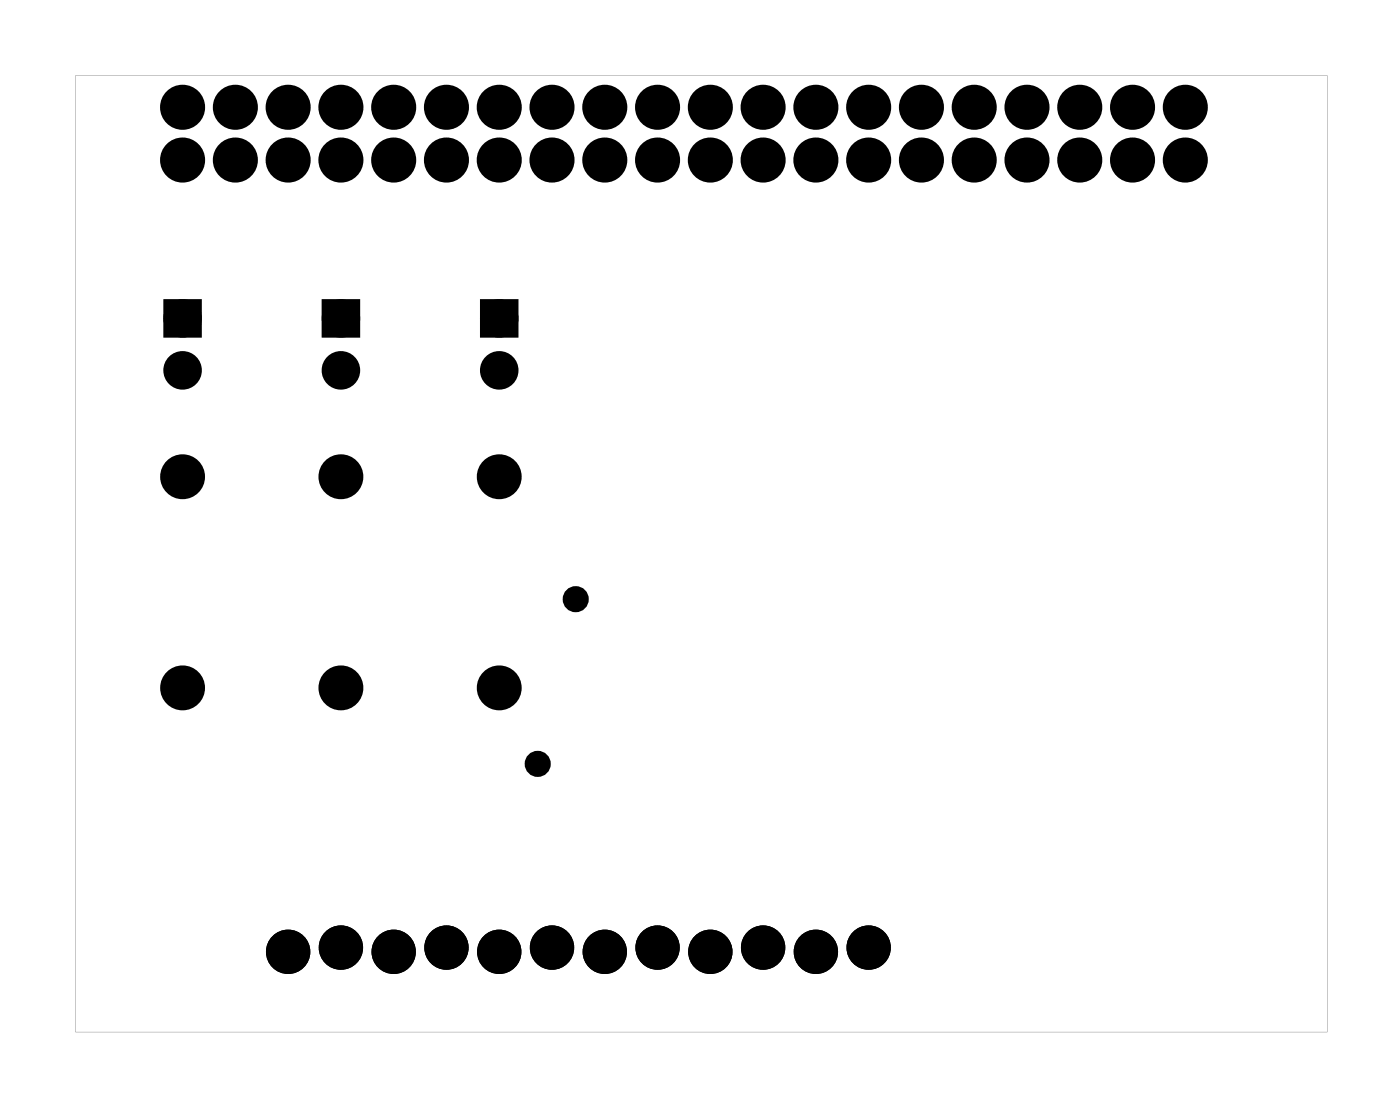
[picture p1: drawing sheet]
<svg xmlns="http://www.w3.org/2000/svg" width="67mm" height="53mm" viewBox="0 0 67 53" stroke-linecap="round" stroke-linejoin="round" font-family="sans-serif">
<g fill="#000">
<path d="M8.2 14.7h1.2v1.2h-1.2zM15.8 14.7h1.2v1.2h-1.2zM23.4 14.7h1.2v1.2h-1.2z"/>
<path d="M3.6 3.6v46.1h60.3v-46.1zM3.6 3.6h60.3v46.1h-60.3z"/>
</g>
<g fill="#000">
<circle cx="8.8" cy="7.7" r=".74"/>
<circle cx="8.8" cy="5.2" r=".74"/>
<circle cx="8.8" cy="17.8" r=".6"/>
<circle cx="8.8" cy="15.3" r=".6"/>
<circle cx="11.3" cy="7.7" r=".74"/>
<circle cx="11.3" cy="5.2" r=".74"/>
<circle cx="13.9" cy="7.7" r=".74"/>
<circle cx="13.9" cy="5.2" r=".74"/>
<circle cx="16.4" cy="17.8" r=".6"/>
<circle cx="16.4" cy="15.3" r=".6"/>
<circle cx="16.4" cy="7.7" r=".74"/>
<circle cx="16.4" cy="5.2" r=".74"/>
<circle cx="18.9" cy="7.7" r=".74"/>
<circle cx="18.9" cy="5.2" r=".74"/>
<circle cx="21.5" cy="7.7" r=".74"/>
<circle cx="21.5" cy="5.2" r=".74"/>
<circle cx="24" cy="17.8" r=".6"/>
<circle cx="24" cy="15.3" r=".6"/>
<circle cx="24" cy="7.7" r=".74"/>
<circle cx="24" cy="5.2" r=".74"/>
<circle cx="26.6" cy="7.7" r=".74"/>
<circle cx="26.6" cy="5.2" r=".74"/>
<circle cx="29.1" cy="7.7" r=".74"/>
<circle cx="29.1" cy="5.2" r=".74"/>
<circle cx="31.6" cy="7.7" r=".74"/>
<circle cx="31.6" cy="5.2" r=".74"/>
<circle cx="34.2" cy="7.7" r=".74"/>
<circle cx="34.2" cy="5.2" r=".74"/>
<circle cx="36.7" cy="7.7" r=".74"/>
<circle cx="36.7" cy="5.2" r=".74"/>
<circle cx="39.3" cy="7.7" r=".74"/>
<circle cx="39.3" cy="5.2" r=".74"/>
<circle cx="41.8" cy="7.7" r=".74"/>
<circle cx="41.8" cy="5.2" r=".74"/>
<circle cx="44.3" cy="7.7" r=".74"/>
<circle cx="44.3" cy="5.2" r=".74"/>
<circle cx="46.9" cy="7.7" r=".74"/>
<circle cx="46.9" cy="5.2" r=".74"/>
<circle cx="49.4" cy="7.7" r=".74"/>
<circle cx="49.4" cy="5.2" r=".74"/>
<circle cx="52" cy="7.7" r=".74"/>
<circle cx="52" cy="5.2" r=".74"/>
<circle cx="54.5" cy="7.7" r=".74"/>
<circle cx="54.5" cy="5.2" r=".74"/>
<circle cx="57" cy="7.7" r=".74"/>
<circle cx="57" cy="5.2" r=".74"/>
<circle cx="8.8" cy="22.9" r=".7"/>
<circle cx="8.8" cy="33.1" r=".7"/>
<circle cx="16.4" cy="22.9" r=".7"/>
<circle cx="16.4" cy="33.1" r=".7"/>
<circle cx="24" cy="22.9" r=".7"/>
<circle cx="24" cy="33.1" r=".7"/>
<circle cx="25.9" cy="36.8" r=".35"/>
<circle cx="27.7" cy="28.8" r=".35"/>
<circle cx="13.9" cy="45.8" r=".69"/>
<circle cx="16.4" cy="45.6" r=".69"/>
<circle cx="18.9" cy="45.8" r=".69"/>
<circle cx="21.5" cy="45.6" r=".69"/>
<circle cx="24" cy="45.8" r=".69"/>
<circle cx="26.6" cy="45.6" r=".69"/>
<circle cx="29.1" cy="45.8" r=".69"/>
<circle cx="31.6" cy="45.6" r=".69"/>
<circle cx="34.2" cy="45.8" r=".69"/>
<circle cx="36.7" cy="45.6" r=".69"/>
<circle cx="39.3" cy="45.8" r=".69"/>
<circle cx="41.8" cy="45.6" r=".69"/>
</g>
<g fill="none" stroke="#000" stroke-width=".69" stroke-linecap="butt">
<circle cx="8.8" cy="5.2" r=".74"/>
<circle cx="8.8" cy="7.7" r=".74"/>
<circle cx="11.3" cy="5.2" r=".74"/>
<circle cx="11.3" cy="7.7" r=".74"/>
<circle cx="13.9" cy="5.2" r=".74"/>
<circle cx="13.9" cy="7.7" r=".74"/>
<circle cx="16.4" cy="5.2" r=".74"/>
<circle cx="16.4" cy="7.7" r=".74"/>
<circle cx="18.9" cy="5.2" r=".74"/>
<circle cx="18.9" cy="7.7" r=".74"/>
<circle cx="21.5" cy="5.2" r=".74"/>
<circle cx="21.5" cy="7.7" r=".74"/>
<circle cx="24" cy="5.2" r=".74"/>
<circle cx="24" cy="7.7" r=".74"/>
<circle cx="26.6" cy="5.2" r=".74"/>
<circle cx="26.6" cy="7.7" r=".74"/>
<circle cx="29.1" cy="5.2" r=".74"/>
<circle cx="29.1" cy="7.7" r=".74"/>
<circle cx="31.6" cy="5.2" r=".74"/>
<circle cx="31.6" cy="7.7" r=".74"/>
<circle cx="34.2" cy="5.2" r=".74"/>
<circle cx="34.2" cy="7.7" r=".74"/>
<circle cx="36.7" cy="5.2" r=".74"/>
<circle cx="36.7" cy="7.7" r=".74"/>
<circle cx="39.3" cy="5.2" r=".74"/>
<circle cx="39.3" cy="7.7" r=".74"/>
<circle cx="41.8" cy="5.2" r=".74"/>
<circle cx="41.8" cy="7.7" r=".74"/>
<circle cx="44.3" cy="5.2" r=".74"/>
<circle cx="44.3" cy="7.7" r=".74"/>
<circle cx="46.9" cy="5.2" r=".74"/>
<circle cx="46.9" cy="7.7" r=".74"/>
<circle cx="49.4" cy="5.2" r=".74"/>
<circle cx="49.4" cy="7.7" r=".74"/>
<circle cx="52" cy="5.2" r=".74"/>
<circle cx="52" cy="7.7" r=".74"/>
<circle cx="54.5" cy="5.2" r=".74"/>
<circle cx="54.5" cy="7.7" r=".74"/>
<circle cx="57" cy="5.2" r=".74"/>
<circle cx="57" cy="7.7" r=".74"/>
</g>
<g fill="none" stroke="#000" stroke-width=".65" stroke-linecap="butt">
<path d="M8.2 14.7h1.2v1.2h-1.2zM15.8 14.7h1.2v1.2h-1.2zM23.4 14.7h1.2v1.2h-1.2z"/>
<circle cx="8.8" cy="15.3" r=".6"/>
<circle cx="8.8" cy="17.8" r=".6"/>
<circle cx="16.4" cy="15.3" r=".6"/>
<circle cx="16.4" cy="17.8" r=".6"/>
<circle cx="24" cy="15.3" r=".6"/>
<circle cx="24" cy="17.8" r=".6"/>
</g>
<g fill="none" stroke="#000" stroke-width=".76" stroke-linecap="butt">
<circle cx="8.8" cy="33.1" r=".7"/>
<circle cx="8.8" cy="22.9" r=".7"/>
<circle cx="16.4" cy="33.1" r=".7"/>
<circle cx="16.4" cy="22.9" r=".7"/>
<circle cx="24" cy="33.1" r=".7"/>
<circle cx="24" cy="22.9" r=".7"/>
</g>
<g fill="none" stroke="#000" stroke-width=".75" stroke-linecap="butt">
<circle cx="13.9" cy="45.8" r=".69"/>
<circle cx="16.4" cy="45.6" r=".69"/>
<circle cx="18.9" cy="45.8" r=".69"/>
<circle cx="21.5" cy="45.6" r=".69"/>
<circle cx="24" cy="45.8" r=".69"/>
<circle cx="26.6" cy="45.6" r=".69"/>
<circle cx="29.1" cy="45.8" r=".69"/>
<circle cx="31.6" cy="45.6" r=".69"/>
<circle cx="34.2" cy="45.8" r=".69"/>
<circle cx="36.7" cy="45.6" r=".69"/>
<circle cx="39.3" cy="45.8" r=".69"/>
<circle cx="41.8" cy="45.6" r=".69"/>
</g>
<g fill="none" stroke="#000" stroke-width=".55">
<circle cx="25.9" cy="36.8" r=".35"/>
<circle cx="27.7" cy="28.8" r=".35"/>
</g>
</svg>
